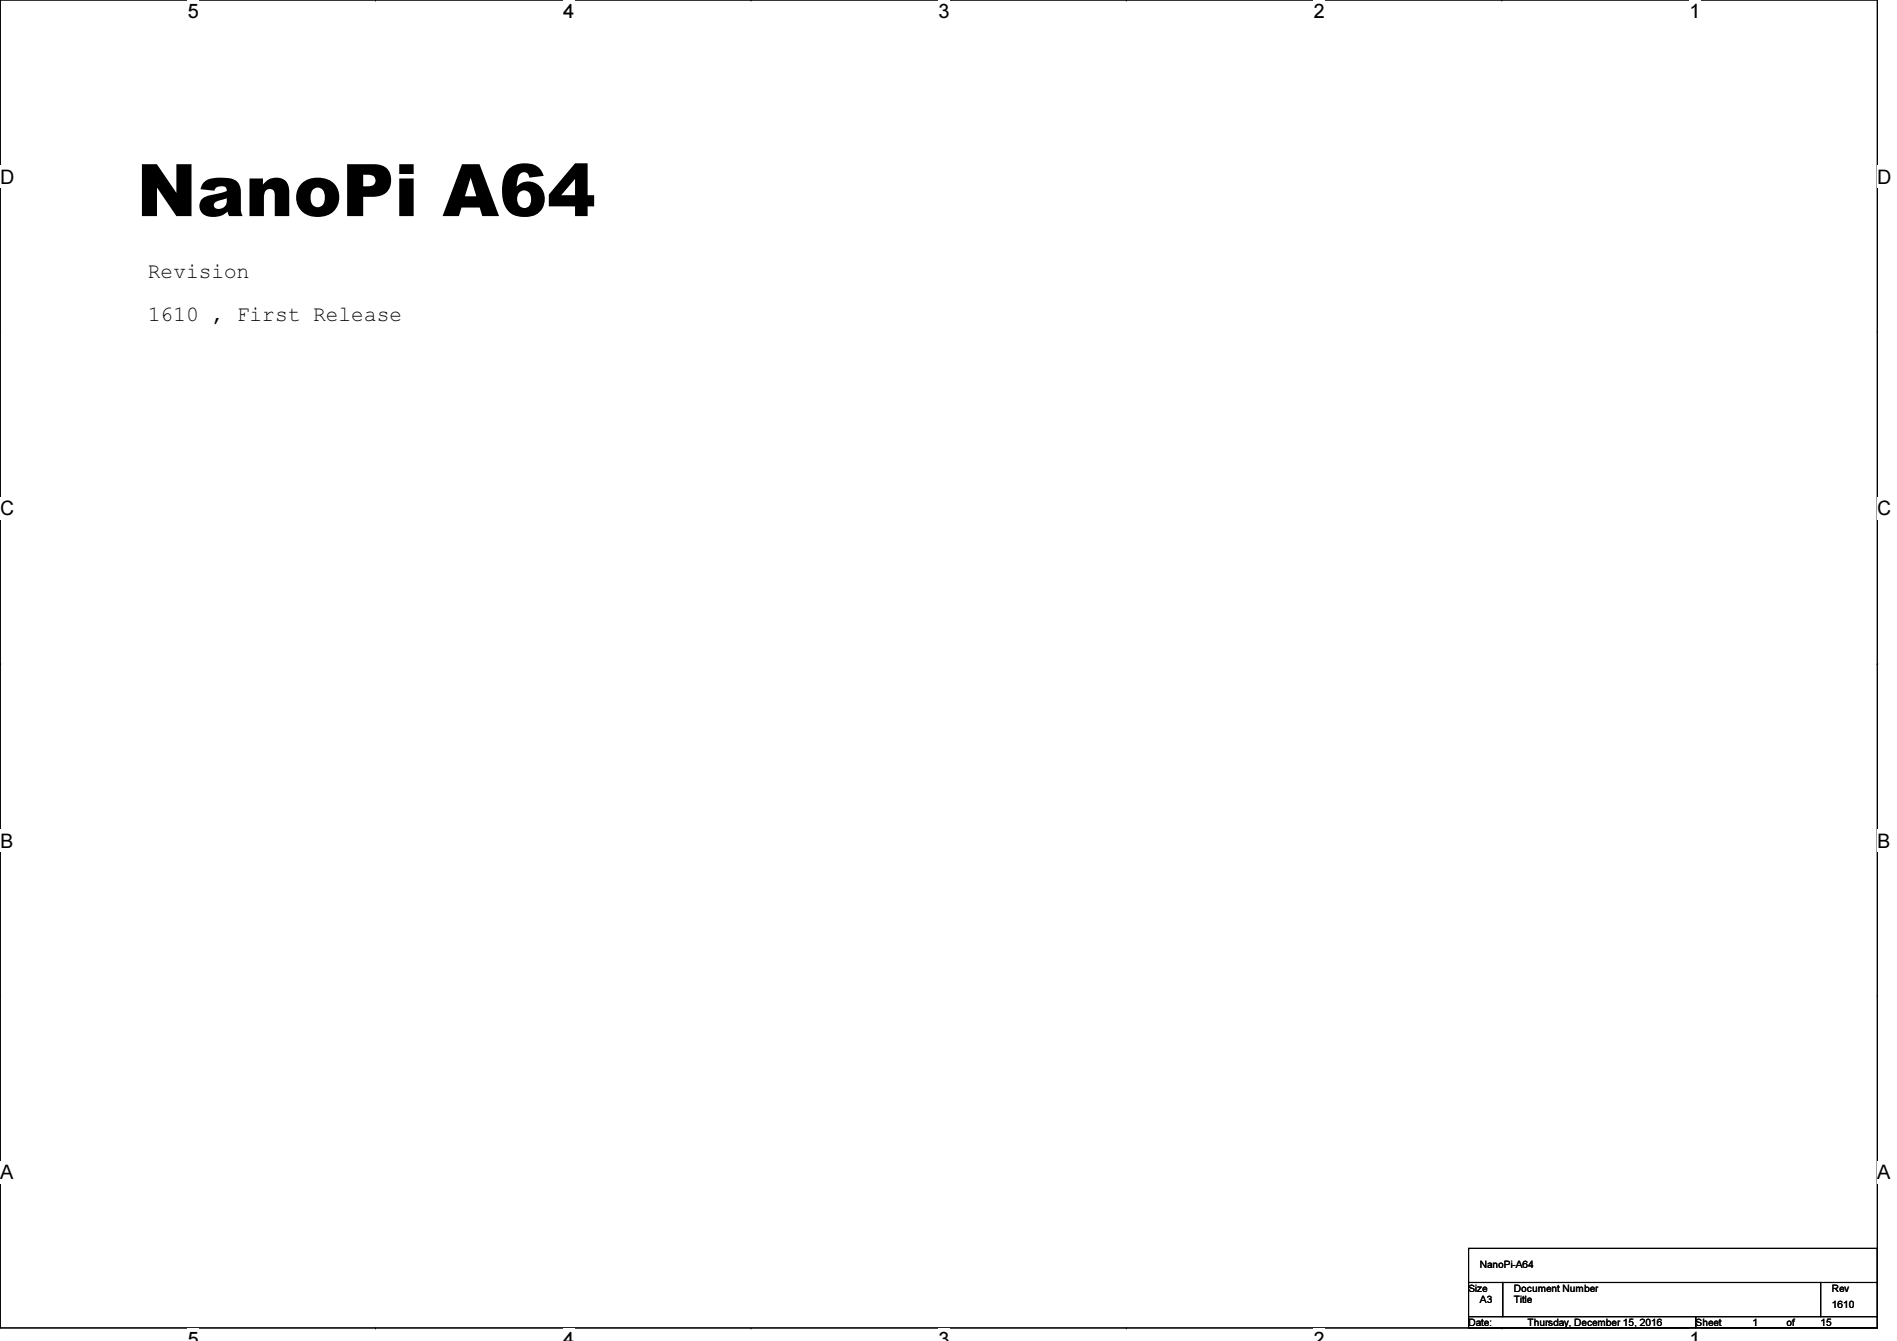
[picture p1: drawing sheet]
<svg xmlns="http://www.w3.org/2000/svg" width="297mm" height="210mm" viewBox="0 0 297 210" stroke-linecap="round" stroke-linejoin="round" font-family="sans-serif">
<defs><g id="words">
<text font-size="11.3" x="21.4" y="33.8">NanoPi A64</text>
<g font-size="3.3">
<text x="23.2" y="43.6">Revision</text>
<text x="23.2" y="50.2">1610 , First Release</text>
</g>
<g font-size="3.1">
<text x="29.4" y="2.8">5</text>
<text x="88.2" y="2.8">4</text>
<text x="147" y="2.8">3</text>
<text x="205.7" y="2.8">2</text>
<text x="264.5" y="2.8">1</text>
<text x="0" y="28.7">D</text>
<text x="294" y="28.7">D</text>
<text x="0" y="80.7">C</text>
<text x="294" y="80.7">C</text>
<text x="0" y="132.7">B</text>
<text x="294" y="132.7">B</text>
<text x="0" y="184.6">A</text>
<text x="294" y="184.6">A</text>
<text x="29.4" y="210.7">5</text>
<text x="88.2" y="210.7">4</text>
<text x="147" y="210.7">3</text>
<text x="205.7" y="210.7">2</text>
<text x="264.5" y="210.7">1</text>
</g>
<g font-size="1.6">
<text x="230" y="202.2">Size</text>
<text x="231.7" y="198.5">NanoPi-A64</text>
<text x="231.7" y="204">A3</text>
<text x="237.1" y="204">Title</text>
<text x="237.1" y="202.2">Document Number</text>
<text x="286.8" y="202.2">Rev</text>
<text x="230" y="207.5">Date:</text>
<text x="239.2" y="207.5">Thursday, December 15, 2016</text>
<text x="265.5" y="207.5">Sheet</text>
<text x="274.4" y="207.5">1</text>
<text x="279.7" y="207.5">of</text>
<text x="285.1" y="207.5">15</text>
<text x="286.8" y="204.7">1610</text>
</g>
</g></defs>
<path d="M0 0h294v207.9h-294z" fill="none" stroke="#000" stroke-width=".17"/>
<g fill="#fff">
<path d="M29.4 0h1.8v3.5h-1.8z"/>
<path d="M29.4 207.9h1.8v2h-1.8z"/>
</g>
<path d="M58.8 0h.1M58.8 207.9h.1" fill="none" stroke="#000" stroke-width=".17"/>
<g fill="#fff">
<path d="M88.2 0h1.7v3.5h-1.7z"/>
<path d="M88.2 207.9h1.7v2h-1.7z"/>
</g>
<path d="M117.6 0h.1M117.6 207.9h.1" fill="none" stroke="#000" stroke-width=".17"/>
<g fill="#fff">
<path d="M147 0h1.7v3.5h-1.7z"/>
<path d="M147 207.9h1.7v2h-1.7z"/>
</g>
<path d="M176.4 0h.1M176.4 207.9h.1" fill="none" stroke="#000" stroke-width=".17"/>
<g fill="#fff">
<path d="M205.7 0h1.8v3.5h-1.8z"/>
<path d="M205.7 207.9h1.8v2h-1.8z"/>
</g>
<path d="M235.2 0h.1M235.2 207.9h.1" fill="none" stroke="#000" stroke-width=".17"/>
<g fill="#fff">
<path d="M264.5 0h1.8v3.5h-1.8z"/>
<path d="M264.5 207.9h1.8v2h-1.8z"/>
<path d="M0 26h2.3v3.4h-2.3z"/>
<path d="M294 26h2.2v3.4h-2.2z"/>
<path d="M0 77.9h2.3v3.5h-2.3z"/>
<path d="M294 77.9h2.2v3.5h-2.2z"/>
</g>
<path d="M0 51.9h.1M294 51.9h.1" fill="none" stroke="#000" stroke-width=".17"/>
<g fill="#fff">
<path d="M0 129.9h2.1v3.4h-2.1z"/>
<path d="M294 129.9h2v3.4h-2z"/>
</g>
<path d="M0 103.9h.1M294 103.9h.1" fill="none" stroke="#000" stroke-width=".17"/>
<path d="M0 103.9h.1M294 103.9h.1" fill="none" stroke="#000" stroke-width=".16"/>
<g fill="#fff">
<path d="M0 181.8h2.1v3.5h-2.1z"/>
<path d="M294 181.8h2v3.5h-2z"/>
</g>
<g fill="none" stroke="#000" stroke-width=".17">
<path d="M0 155.9h.1M294 155.9h.1M230 195.4h.1M230 195.4v5.3M230 195.4h64M294 195.4h.1M294 195.4v5.3M230 200.7h5.3v5.4h-5.3zM230 206.1h35.5v1.8h-35.5zM235.3 200.7h49.8v5.4h-49.8zM265.5 206.1h28.5v1.8h-28.5zM285.1 200.7h8.9v5.4h-8.9z"/>
<path d="M294 200.7h.1"/>
</g>
<use href="#words"/>
</svg>
